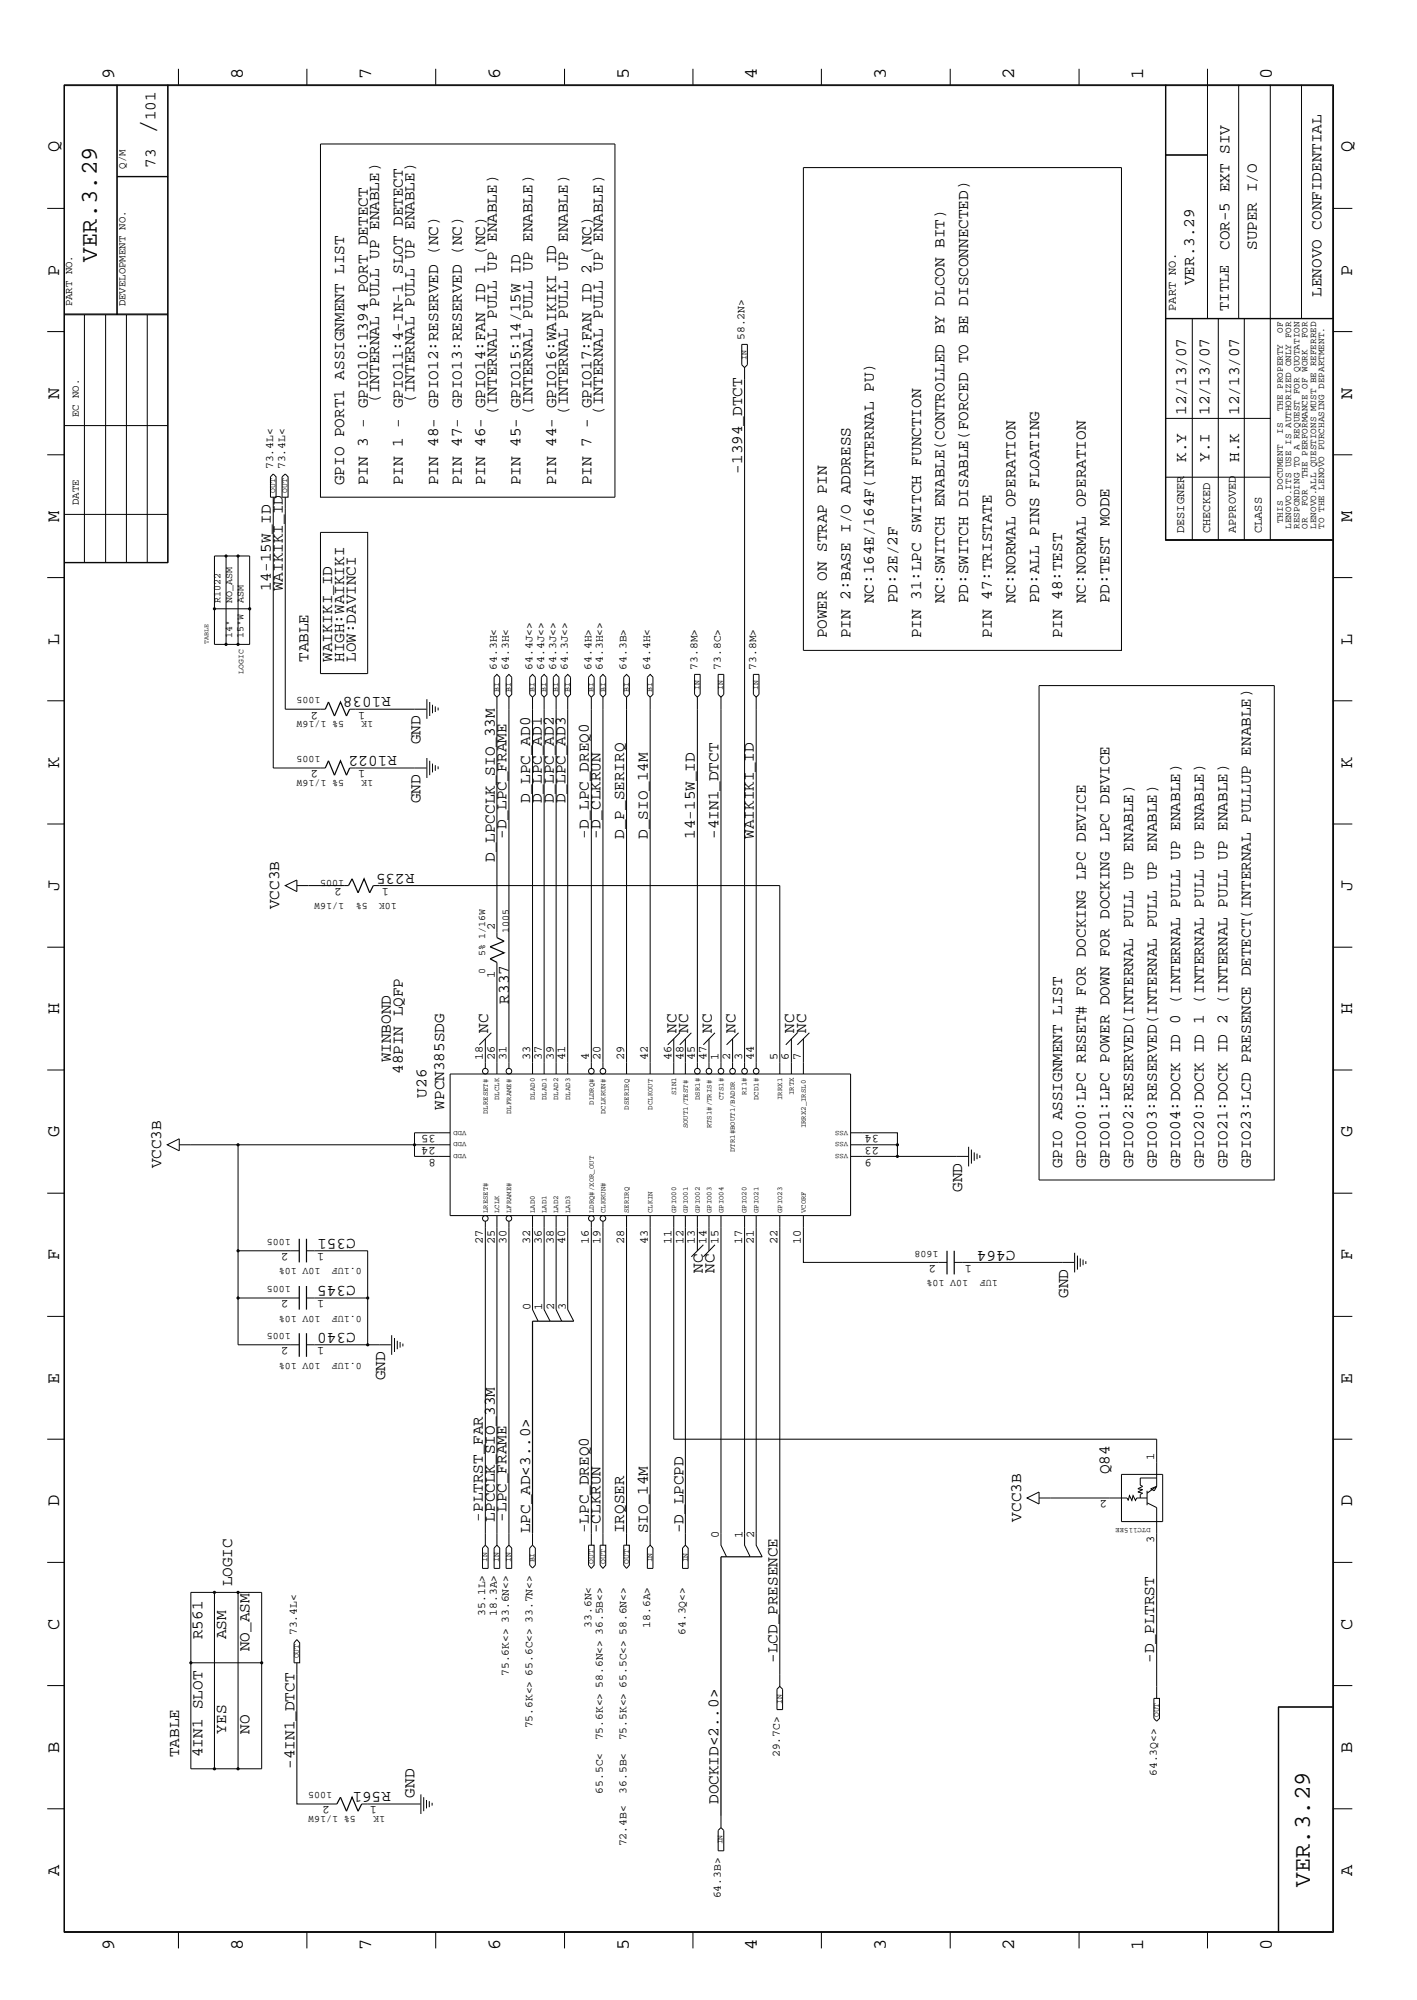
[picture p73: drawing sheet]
<svg xmlns="http://www.w3.org/2000/svg" width="300mm" height="423mm" viewBox="0 0 300 423" stroke-linecap="round" stroke-linejoin="round" font-family="sans-serif">
<defs><g id="words">
<text font-size="5.2" x="32.9" y="28.4" transform="rotate(-90 32.9 28.4)">/</text>
<g font-size="5.1">
<text x="20.5" y="55.4" transform="rotate(-90 20.5 55.4)">VER.3.29</text>
<text x="277.2" y="399.4" transform="rotate(-90 277.2 399.4)">VER.3.29</text>
</g>
<g font-size="4">
<text x="24.1" y="16.7" transform="rotate(-90 24.1 16.7)">9</text>
<text x="51.4" y="16.7" transform="rotate(-90 51.4 16.7)">8</text>
<text x="78.6" y="16.7" transform="rotate(-90 78.6 16.7)">7</text>
<text x="105.8" y="16.7" transform="rotate(-90 105.8 16.7)">6</text>
<text x="133.1" y="16.7" transform="rotate(-90 133.1 16.7)">5</text>
<text x="160.2" y="16.7" transform="rotate(-90 160.2 16.7)">4</text>
<text x="187.5" y="16.7" transform="rotate(-90 187.5 16.7)">3</text>
<text x="214.6" y="16.7" transform="rotate(-90 214.6 16.7)">2</text>
<text x="241.9" y="16.7" transform="rotate(-90 241.9 16.7)">1</text>
<text x="269.2" y="16.7" transform="rotate(-90 269.2 16.7)">0</text>
<text x="12.5" y="32.3" transform="rotate(-90 12.5 32.3)">Q</text>
<text x="286.2" y="32.3" transform="rotate(-90 286.2 32.3)">Q</text>
<text x="12.5" y="58.3" transform="rotate(-90 12.5 58.3)">P</text>
<text x="286.2" y="58.3" transform="rotate(-90 286.2 58.3)">P</text>
<text x="12.5" y="84.4" transform="rotate(-90 12.5 84.4)">N</text>
<text x="286.2" y="84.4" transform="rotate(-90 286.2 84.4)">N</text>
<text x="12.5" y="110.5" transform="rotate(-90 12.5 110.5)">M</text>
<text x="286.2" y="110.5" transform="rotate(-90 286.2 110.5)">M</text>
<text x="12.5" y="136.5" transform="rotate(-90 12.5 136.5)">L</text>
<text x="286.2" y="136.5" transform="rotate(-90 286.2 136.5)">L</text>
<text x="12.5" y="162.6" transform="rotate(-90 12.5 162.6)">K</text>
<text x="286.2" y="162.6" transform="rotate(-90 286.2 162.6)">K</text>
<text x="12.5" y="188.6" transform="rotate(-90 12.5 188.6)">J</text>
<text x="286.2" y="188.6" transform="rotate(-90 286.2 188.6)">J</text>
<text x="12.5" y="214.7" transform="rotate(-90 12.5 214.7)">H</text>
<text x="286.2" y="214.7" transform="rotate(-90 286.2 214.7)">H</text>
<text x="12.5" y="240.7" transform="rotate(-90 12.5 240.7)">G</text>
<text x="286.2" y="240.7" transform="rotate(-90 286.2 240.7)">G</text>
<text x="12.5" y="266.8" transform="rotate(-90 12.5 266.8)">F</text>
<text x="286.2" y="266.8" transform="rotate(-90 286.2 266.8)">F</text>
<text x="12.5" y="292.9" transform="rotate(-90 12.5 292.9)">E</text>
<text x="286.2" y="292.9" transform="rotate(-90 286.2 292.9)">E</text>
<text x="12.5" y="318.9" transform="rotate(-90 12.5 318.9)">D</text>
<text x="286.2" y="318.9" transform="rotate(-90 286.2 318.9)">D</text>
<text x="12.5" y="344.9" transform="rotate(-90 12.5 344.9)">C</text>
<text x="286.2" y="344.9" transform="rotate(-90 286.2 344.9)">C</text>
<text x="12.5" y="371" transform="rotate(-90 12.5 371)">B</text>
<text x="286.2" y="371" transform="rotate(-90 286.2 371)">B</text>
<text x="12.5" y="397" transform="rotate(-90 12.5 397)">A</text>
<text x="286.2" y="397" transform="rotate(-90 286.2 397)">A</text>
<text x="24.1" y="412.7" transform="rotate(-90 24.1 412.7)">9</text>
<text x="51.4" y="412.7" transform="rotate(-90 51.4 412.7)">8</text>
<text x="78.6" y="412.7" transform="rotate(-90 78.6 412.7)">7</text>
<text x="105.8" y="412.7" transform="rotate(-90 105.8 412.7)">6</text>
<text x="133.1" y="412.7" transform="rotate(-90 133.1 412.7)">5</text>
<text x="160.2" y="412.7" transform="rotate(-90 160.2 412.7)">4</text>
<text x="187.5" y="412.7" transform="rotate(-90 187.5 412.7)">3</text>
<text x="214.6" y="412.7" transform="rotate(-90 214.6 412.7)">2</text>
<text x="241.9" y="412.7" transform="rotate(-90 241.9 412.7)">1</text>
<text x="269.2" y="412.7" transform="rotate(-90 269.2 412.7)">0</text>
</g>
<g font-size="3.4">
<text x="32.9" y="25.5" transform="rotate(-90 32.9 25.5)">101</text>
<text x="32.9" y="35.5" transform="rotate(-90 32.9 35.5)">73</text>
<text x="260.2" y="52.9" transform="rotate(-90 260.2 52.9)">COR-5 EXT SIV</text>
<text x="265.9" y="52.9" transform="rotate(-90 265.9 52.9)">SUPER I/O</text>
<text x="252.7" y="60.4" transform="rotate(-90 252.7 60.4)">VER.3.29</text>
<text x="279.7" y="62.8" transform="rotate(-90 279.7 62.8)">LENOVO CONFIDENTIAL</text>
<text x="80.3" y="85.3" transform="rotate(-90 80.3 85.3)">(INTERNAL PULL UP ENABLE)</text>
<text x="87.7" y="85.3" transform="rotate(-90 87.7 85.3)">(INTERNAL PULL UP ENABLE)</text>
<text x="105.2" y="87.8" transform="rotate(-90 105.2 87.8)">(INTERNAL PULL UP ENABLE)</text>
<text x="112.7" y="87.8" transform="rotate(-90 112.7 87.8)">(INTERNAL PULL UP ENABLE)</text>
<text x="120.1" y="87.8" transform="rotate(-90 120.1 87.8)">(INTERNAL PULL UP ENABLE)</text>
<text x="127.6" y="87.8" transform="rotate(-90 127.6 87.8)">(INTERNAL PULL UP ENABLE)</text>
<text x="251" y="87.8" transform="rotate(-90 251 87.8)">12/13/07</text>
<text x="255.9" y="87.8" transform="rotate(-90 255.9 87.8)">12/13/07</text>
<text x="262.2" y="87.8" transform="rotate(-90 262.2 87.8)">12/13/07</text>
<text x="157.1" y="100.2" transform="rotate(-90 157.1 100.2)">-1394_DTCT</text>
<text x="251" y="97.8" transform="rotate(-90 251 97.8)">K.Y</text>
<text x="255.9" y="97.8" transform="rotate(-90 255.9 97.8)">Y.I</text>
<text x="262.2" y="97.8" transform="rotate(-90 262.2 97.8)">H.K</text>
<text x="72.8" y="102.7" transform="rotate(-90 72.8 102.7)">GPIO PORT1 ASSIGNMENT LIST</text>
<text x="77.8" y="102.7" transform="rotate(-90 77.8 102.7)">PIN 3 - GPIO10:1394 PORT DETECT</text>
<text x="85.3" y="102.7" transform="rotate(-90 85.3 102.7)">PIN 1 - GPIO11:4-IN-1 SLOT DETECT</text>
<text x="92.7" y="102.7" transform="rotate(-90 92.7 102.7)">PIN 48- GPIO12:RESERVED (NC)</text>
<text x="97.7" y="102.7" transform="rotate(-90 97.7 102.7)">PIN 47- GPIO13:RESERVED (NC)</text>
<text x="102.7" y="102.7" transform="rotate(-90 102.7 102.7)">PIN 46- GPIO14:FAN ID 1 (NC)</text>
<text x="110.2" y="102.7" transform="rotate(-90 110.2 102.7)">PIN 45- GPIO15:14/15W ID</text>
<text x="117.7" y="102.7" transform="rotate(-90 117.7 102.7)">PIN 44- GPIO16:WAIKIKI ID</text>
<text x="125.1" y="102.7" transform="rotate(-90 125.1 102.7)">PIN 7 - GPIO17:FAN ID 2 (NC)</text>
<text x="57.3" y="125.1" transform="rotate(-90 57.3 125.1)">14-15W_ID</text>
<text x="59.9" y="125.1" transform="rotate(-90 59.9 125.1)">WAIKIKI_ID</text>
<text x="184.9" y="127.7" transform="rotate(-90 184.9 127.7)">NC:164E/164F(INTERNAL PU)</text>
<text x="189.9" y="127.7" transform="rotate(-90 189.9 127.7)">PD:2E/2F</text>
<text x="199.9" y="127.7" transform="rotate(-90 199.9 127.7)">NC:SWITCH ENABLE(CONTROLLED BY DLCON BIT)</text>
<text x="204.9" y="127.7" transform="rotate(-90 204.9 127.7)">PD:SWITCH DISABLE(FORCED TO BE DISCONNECTED)</text>
<text x="214.9" y="127.7" transform="rotate(-90 214.9 127.7)">NC:NORMAL OPERATION</text>
<text x="219.9" y="127.7" transform="rotate(-90 219.9 127.7)">PD:ALL PINS FLOATING</text>
<text x="229.8" y="127.7" transform="rotate(-90 229.8 127.7)">NC:NORMAL OPERATION</text>
<text x="234.8" y="127.7" transform="rotate(-90 234.8 127.7)">PD:TEST MODE</text>
<text x="175" y="135.1" transform="rotate(-90 175 135.1)">POWER ON STRAP PIN</text>
<text x="180" y="135.1" transform="rotate(-90 180 135.1)">PIN 2:BASE I/O ADDRESS</text>
<text x="194.9" y="135.1" transform="rotate(-90 194.9 135.1)">PIN 31:LPC SWITCH FUNCTION</text>
<text x="209.9" y="135.1" transform="rotate(-90 209.9 135.1)">PIN 47:TRISTATE</text>
<text x="224.8" y="135.1" transform="rotate(-90 224.8 135.1)">PIN 48:TEST</text>
<text x="65.3" y="140.1" transform="rotate(-90 65.3 140.1)">TABLE</text>
<text x="70.3" y="140.1" transform="rotate(-90 70.3 140.1)">WAIKIKI_ID</text>
<text x="72.8" y="140.1" transform="rotate(-90 72.8 140.1)">HIGH:WAIKIKI</text>
<text x="75.3" y="140.1" transform="rotate(-90 75.3 140.1)">LOW:DAVINCI</text>
<text x="82.7" y="147.6" transform="rotate(-180 82.7 147.6)">R1038</text>
<text x="84" y="160" transform="rotate(-180 84 160)">R1022</text>
<text x="89" y="157.6" transform="rotate(-90 89 157.6)">GND</text>
<text x="89" y="170" transform="rotate(-90 89 170)">GND</text>
<text x="112.2" y="170" transform="rotate(-90 112.2 170)">D_LPC_AD0</text>
<text x="114.6" y="170" transform="rotate(-90 114.6 170)">D_LPC_AD1</text>
<text x="117.2" y="170" transform="rotate(-90 117.2 170)">D_LPC_AD2</text>
<text x="119.6" y="170" transform="rotate(-90 119.6 170)">D_LPC_AD3</text>
<text x="107.2" y="177.5" transform="rotate(-90 107.2 177.5)">-D_LPC_FRAME</text>
<text x="124.6" y="177.5" transform="rotate(-90 124.6 177.5)">-D_LPC_DREQ0</text>
<text x="127.1" y="177.5" transform="rotate(-90 127.1 177.5)">-D_CLKRUN</text>
<text x="132.1" y="177.5" transform="rotate(-90 132.1 177.5)">D_P_SERIRQ</text>
<text x="137.1" y="177.5" transform="rotate(-90 137.1 177.5)">D_SIO_14M</text>
<text x="147.1" y="177.5" transform="rotate(-90 147.1 177.5)">14-15W_ID</text>
<text x="152.1" y="177.5" transform="rotate(-90 152.1 177.5)">-4IN1_DTCT</text>
<text x="159.5" y="177.5" transform="rotate(-90 159.5 177.5)">WAIKIKI_ID</text>
<text x="87.7" y="185" transform="rotate(-180 87.7 185)">R235</text>
<text x="104.7" y="182.5" transform="rotate(-90 104.7 182.5)">D_LPCCLK_SIO_33M</text>
<text x="59.1" y="192.4" transform="rotate(-90 59.1 192.4)">VCC3B</text>
<text x="107.7" y="212.4" transform="rotate(-90 107.7 212.4)">R337</text>
<text x="103.3" y="218.6" transform="rotate(-90 103.3 218.6)">NC</text>
<text x="143.2" y="218.6" transform="rotate(-90 143.2 218.6)">NC</text>
<text x="145.6" y="218.6" transform="rotate(-90 145.6 218.6)">NC</text>
<text x="150.6" y="218.6" transform="rotate(-90 150.6 218.6)">NC</text>
<text x="155.6" y="218.6" transform="rotate(-90 155.6 218.6)">NC</text>
<text x="168.1" y="218.6" transform="rotate(-90 168.1 218.6)">NC</text>
<text x="170.6" y="218.6" transform="rotate(-90 170.6 218.6)">NC</text>
<text x="82.7" y="224.9" transform="rotate(-90 82.7 224.9)">WINBOND</text>
<text x="85.3" y="227.3" transform="rotate(-90 85.3 227.3)">48PIN LQFP</text>
<text x="90.3" y="232.3" transform="rotate(-90 90.3 232.3)">U26</text>
<text x="94" y="234.9" transform="rotate(-90 94 234.9)">WPCN385SDG</text>
<text x="34.1" y="247.3" transform="rotate(-90 34.1 247.3)">VCC3B</text>
<text x="224.8" y="247.3" transform="rotate(-90 224.8 247.3)">GPIO ASSIGNMENT LIST</text>
<text x="229.8" y="247.3" transform="rotate(-90 229.8 247.3)">GPIO00:LPC RESET# FOR DOCKING LPC DEVICE</text>
<text x="234.8" y="247.3" transform="rotate(-90 234.8 247.3)">GPIO01:LPC POWER DOWN FOR DOCKING LPC DEVICE</text>
<text x="239.8" y="247.3" transform="rotate(-90 239.8 247.3)">GPIO02:RESERVED(INTERNAL PULL UP ENABLE)</text>
<text x="244.8" y="247.3" transform="rotate(-90 244.8 247.3)">GPIO03:RESERVED(INTERNAL PULL UP ENABLE)</text>
<text x="249.8" y="247.3" transform="rotate(-90 249.8 247.3)">GPIO04:DOCK ID 0 (INTERNAL PULL UP ENABLE)</text>
<text x="254.8" y="247.3" transform="rotate(-90 254.8 247.3)">GPIO20:DOCK ID 1 (INTERNAL PULL UP ENABLE)</text>
<text x="259.8" y="247.3" transform="rotate(-90 259.8 247.3)">GPIO21:DOCK ID 2 (INTERNAL PULL UP ENABLE)</text>
<text x="264.7" y="247.3" transform="rotate(-90 264.7 247.3)">GPIO23:LCD PRESENCE DETECT(INTERNAL PULLUP ENABLE)</text>
<text x="203.6" y="252.3" transform="rotate(-90 203.6 252.3)">GND</text>
<text x="75.3" y="262.2" transform="rotate(-180 75.3 262.2)">C351</text>
<text x="148.8" y="269.4" transform="rotate(-90 148.8 269.4)">NC</text>
<text x="151.2" y="269.4" transform="rotate(-90 151.2 269.4)">NC</text>
<text x="214.9" y="264.8" transform="rotate(-180 214.9 264.8)">C464</text>
<text x="75.3" y="272.2" transform="rotate(-180 75.3 272.2)">C345</text>
<text x="226.1" y="274.7" transform="rotate(-90 226.1 274.7)">GND</text>
<text x="75.3" y="282.2" transform="rotate(-180 75.3 282.2)">C340</text>
<text x="81.5" y="292.2" transform="rotate(-90 81.5 292.2)">GND</text>
<text x="234.8" y="312.1" transform="rotate(-90 234.8 312.1)">Q84</text>
<text x="102.2" y="322.1" transform="rotate(-90 102.2 322.1)">-PLTRST_FAR</text>
<text x="104.7" y="322.1" transform="rotate(-90 104.7 322.1)">LPCCLK_SIO_33M</text>
<text x="107.2" y="322.1" transform="rotate(-90 107.2 322.1)">-LPC_FRAME</text>
<text x="216.1" y="322.1" transform="rotate(-90 216.1 322.1)">VCC3B</text>
<text x="112.2" y="324.5" transform="rotate(-90 112.2 324.5)">LPC_AD&lt;3..0&gt;</text>
<text x="124.6" y="324.5" transform="rotate(-90 124.6 324.5)">-LPC_DREQ0</text>
<text x="127.1" y="324.5" transform="rotate(-90 127.1 324.5)">-CLKRUN</text>
<text x="132.1" y="324.5" transform="rotate(-90 132.1 324.5)">IRQSER</text>
<text x="137.1" y="324.5" transform="rotate(-90 137.1 324.5)">SIO_14M</text>
<text x="144.6" y="324.5" transform="rotate(-90 144.6 324.5)">-D_LPCPD</text>
<text x="49.1" y="335.8" transform="rotate(-90 49.1 335.8)">LOGIC</text>
<text x="42.8" y="347" transform="rotate(-90 42.8 347)">R561</text>
<text x="47.8" y="347" transform="rotate(-90 47.8 347)">ASM</text>
<text x="52.8" y="349.5" transform="rotate(-90 52.8 349.5)">NO_ASM</text>
<text x="164.5" y="352" transform="rotate(-90 164.5 352)">-LCD_PRESENCE</text>
<text x="244.3" y="352" transform="rotate(-90 244.3 352)">-D_PLTRST</text>
<text x="37.9" y="371.9" transform="rotate(-90 37.9 371.9)">TABLE</text>
<text x="42.8" y="371.9" transform="rotate(-90 42.8 371.9)">4IN1 SLOT</text>
<text x="47.8" y="366.9" transform="rotate(-90 47.8 366.9)">YES</text>
<text x="52.8" y="366.9" transform="rotate(-90 52.8 366.9)">NO</text>
<text x="62.3" y="374.4" transform="rotate(-90 62.3 374.4)">-4IN1_DTCT</text>
<text x="82.7" y="379.4" transform="rotate(-180 82.7 379.4)">R561</text>
<text x="87.7" y="380.5" transform="rotate(-90 87.7 380.5)">GND</text>
<text x="152.1" y="381.8" transform="rotate(-90 152.1 381.8)">DOCKID&lt;2..0&gt;</text>
</g>
<text font-size="3.2" x="260" y="65.8" transform="rotate(-90 260 65.8)">TITLE</text>
<g font-size="2.5">
<text x="248.8" y="65.8" transform="rotate(-90 248.8 65.8)">PART NO.</text>
<text x="250.6" y="112.9" transform="rotate(-90 250.6 112.9)">DESIGNER</text>
<text x="256.1" y="112.9" transform="rotate(-90 256.1 112.9)">CHECKED</text>
<text x="261.5" y="112.9" transform="rotate(-90 261.5 112.9)">APPROVED</text>
<text x="267" y="112.9" transform="rotate(-90 267 112.9)">CLASS</text>
<text x="67.3" y="150.6" transform="rotate(-180 67.3 150.6)">2</text>
<text x="77.3" y="150.6" transform="rotate(-180 77.3 150.6)">1</text>
<text x="67.3" y="163.1" transform="rotate(-180 67.3 163.1)">2</text>
<text x="77.3" y="163.1" transform="rotate(-180 77.3 163.1)">1</text>
<text x="72.3" y="188" transform="rotate(-180 72.3 188)">2</text>
<text x="82.3" y="188" transform="rotate(-180 82.3 188)">1</text>
<text x="104.7" y="196.9" transform="rotate(-90 104.7 196.9)">2</text>
<text x="104.7" y="206.9" transform="rotate(-90 104.7 206.9)">1</text>
<text x="102.2" y="224.4" transform="rotate(-90 102.2 224.4)">18</text>
<text x="104.7" y="224.4" transform="rotate(-90 104.7 224.4)">26</text>
<text x="107.2" y="224.4" transform="rotate(-90 107.2 224.4)">31</text>
<text x="112.2" y="224.4" transform="rotate(-90 112.2 224.4)">33</text>
<text x="114.6" y="224.4" transform="rotate(-90 114.6 224.4)">37</text>
<text x="117.2" y="224.4" transform="rotate(-90 117.2 224.4)">39</text>
<text x="119.6" y="224.4" transform="rotate(-90 119.6 224.4)">41</text>
<text x="124.6" y="224.4" transform="rotate(-90 124.6 224.4)">4</text>
<text x="127.1" y="224.4" transform="rotate(-90 127.1 224.4)">20</text>
<text x="132.1" y="224.4" transform="rotate(-90 132.1 224.4)">29</text>
<text x="137.1" y="224.4" transform="rotate(-90 137.1 224.4)">42</text>
<text x="142.1" y="224.4" transform="rotate(-90 142.1 224.4)">46</text>
<text x="144.6" y="224.4" transform="rotate(-90 144.6 224.4)">48</text>
<text x="147.1" y="224.4" transform="rotate(-90 147.1 224.4)">45</text>
<text x="149.5" y="224.4" transform="rotate(-90 149.5 224.4)">47</text>
<text x="152.1" y="224.4" transform="rotate(-90 152.1 224.4)">1</text>
<text x="154.5" y="224.4" transform="rotate(-90 154.5 224.4)">2</text>
<text x="157.1" y="224.4" transform="rotate(-90 157.1 224.4)">3</text>
<text x="159.5" y="224.4" transform="rotate(-90 159.5 224.4)">44</text>
<text x="164.5" y="224.4" transform="rotate(-90 164.5 224.4)">5</text>
<text x="167" y="224.4" transform="rotate(-90 167 224.4)">6</text>
<text x="169.5" y="224.4" transform="rotate(-90 169.5 224.4)">7</text>
<text x="92.2" y="245.3" transform="rotate(-180 92.2 245.3)">8</text>
<text x="92.2" y="240.3" transform="rotate(-180 92.2 240.3)">35</text>
<text x="92.2" y="242.8" transform="rotate(-180 92.2 242.8)">24</text>
<text x="184.5" y="245.3" transform="rotate(-180 184.5 245.3)">9</text>
<text x="186" y="242.8" transform="rotate(-180 186 242.8)">23</text>
<text x="186" y="240.3" transform="rotate(-180 186 240.3)">34</text>
<text x="102.2" y="263.3" transform="rotate(-90 102.2 263.3)">27</text>
<text x="104.7" y="263.3" transform="rotate(-90 104.7 263.3)">25</text>
<text x="107.2" y="263.3" transform="rotate(-90 107.2 263.3)">30</text>
<text x="112.2" y="263.3" transform="rotate(-90 112.2 263.3)">32</text>
<text x="114.6" y="263.3" transform="rotate(-90 114.6 263.3)">36</text>
<text x="117.2" y="263.3" transform="rotate(-90 117.2 263.3)">38</text>
<text x="119.6" y="263.3" transform="rotate(-90 119.6 263.3)">40</text>
<text x="124.6" y="263.3" transform="rotate(-90 124.6 263.3)">16</text>
<text x="127.1" y="263.3" transform="rotate(-90 127.1 263.3)">19</text>
<text x="132.1" y="263.3" transform="rotate(-90 132.1 263.3)">28</text>
<text x="137.1" y="263.3" transform="rotate(-90 137.1 263.3)">43</text>
<text x="142.1" y="263.3" transform="rotate(-90 142.1 263.3)">11</text>
<text x="144.6" y="263.3" transform="rotate(-90 144.6 263.3)">12</text>
<text x="147.1" y="263.3" transform="rotate(-90 147.1 263.3)">13</text>
<text x="149.5" y="263.3" transform="rotate(-90 149.5 263.3)">14</text>
<text x="152.1" y="263.3" transform="rotate(-90 152.1 263.3)">15</text>
<text x="157.1" y="263.3" transform="rotate(-90 157.1 263.3)">17</text>
<text x="159.5" y="263.3" transform="rotate(-90 159.5 263.3)">21</text>
<text x="164.5" y="263.3" transform="rotate(-90 164.5 263.3)">22</text>
<text x="169.5" y="263.3" transform="rotate(-90 169.5 263.3)">10</text>
<text x="61" y="265.3" transform="rotate(-180 61 265.3)">2</text>
<text x="68.6" y="265.3" transform="rotate(-180 68.6 265.3)">1</text>
<text x="198.1" y="267.7" transform="rotate(-180 198.1 267.7)">2</text>
<text x="205.7" y="267.7" transform="rotate(-180 205.7 267.7)">1</text>
<text x="61" y="275.3" transform="rotate(-180 61 275.3)">2</text>
<text x="68.6" y="275.3" transform="rotate(-180 68.6 275.3)">1</text>
<text x="112.3" y="277.3" transform="rotate(-90 112.3 277.3)">0</text>
<text x="114.7" y="277.3" transform="rotate(-90 114.7 277.3)">1</text>
<text x="117.3" y="277.3" transform="rotate(-90 117.3 277.3)">2</text>
<text x="119.7" y="277.3" transform="rotate(-90 119.7 277.3)">3</text>
<text x="61" y="285.2" transform="rotate(-180 61 285.2)">2</text>
<text x="68.6" y="285.2" transform="rotate(-180 68.6 285.2)">1</text>
<text x="244.3" y="309.1" transform="rotate(-90 244.3 309.1)">1</text>
<text x="234.3" y="317.6" transform="rotate(-180 234.3 317.6)">2</text>
<text x="152.1" y="325.5" transform="rotate(-90 152.1 325.5)">0</text>
<text x="157.1" y="325.5" transform="rotate(-90 157.1 325.5)">1</text>
<text x="159.6" y="325.5" transform="rotate(-90 159.6 325.5)">2</text>
<text x="244.3" y="326.6" transform="rotate(-90 244.3 326.6)">3</text>
<text x="69.8" y="382.4" transform="rotate(-180 69.8 382.4)">2</text>
<text x="79.8" y="382.4" transform="rotate(-180 79.8 382.4)">1</text>
</g>
<g font-size="2.4">
<text x="157.6" y="72" transform="rotate(-90 157.6 72)">58.2N&gt;</text>
<text x="57.8" y="99.3" transform="rotate(-90 57.8 99.3)">73.4L&lt;</text>
<text x="60.4" y="99.3" transform="rotate(-90 60.4 99.3)">73.4L&lt;</text>
<text x="105.2" y="141.7" transform="rotate(-90 105.2 141.7)">64.3H&lt;</text>
<text x="107.7" y="141.7" transform="rotate(-90 107.7 141.7)">64.3H&lt;</text>
<text x="112.7" y="141.7" transform="rotate(-90 112.7 141.7)">64.4J&lt;&gt;</text>
<text x="115.1" y="141.7" transform="rotate(-90 115.1 141.7)">64.4J&lt;&gt;</text>
<text x="117.7" y="141.7" transform="rotate(-90 117.7 141.7)">64.3J&lt;&gt;</text>
<text x="120.1" y="141.7" transform="rotate(-90 120.1 141.7)">64.3J&lt;&gt;</text>
<text x="125.1" y="141.7" transform="rotate(-90 125.1 141.7)">64.4H&gt;</text>
<text x="127.6" y="141.7" transform="rotate(-90 127.6 141.7)">64.3H&lt;&gt;</text>
<text x="132.6" y="141.7" transform="rotate(-90 132.6 141.7)">64.3B&gt;</text>
<text x="137.6" y="141.7" transform="rotate(-90 137.6 141.7)">64.4H&lt;</text>
<text x="147.6" y="141.7" transform="rotate(-90 147.6 141.7)">73.8M&gt;</text>
<text x="152.6" y="141.7" transform="rotate(-90 152.6 141.7)">73.8C&gt;</text>
<text x="160" y="141.7" transform="rotate(-90 160 141.7)">73.8M&gt;</text>
<text x="102.7" y="342" transform="rotate(-90 102.7 342)">35.1L&gt;</text>
<text x="105.2" y="342" transform="rotate(-90 105.2 342)">18.3A&gt;</text>
<text x="62.8" y="346.1" transform="rotate(-90 62.8 346.1)">73.4L&lt;</text>
<text x="125.1" y="344.5" transform="rotate(-90 125.1 344.5)">33.6N&lt;</text>
<text x="137.6" y="344.5" transform="rotate(-90 137.6 344.5)">18.6A&gt;</text>
<text x="145" y="346" transform="rotate(-90 145 346)">64.3Q&lt;&gt;</text>
<text x="107.7" y="354.8" transform="rotate(-90 107.7 354.8)">75.6K&lt;&gt; 33.6N&lt;&gt;</text>
<text x="112.7" y="365.8" transform="rotate(-90 112.7 365.8)">75.6K&lt;&gt; 65.6C&lt;&gt; 33.7N&lt;&gt;</text>
<text x="127.6" y="368.4" transform="rotate(-90 127.6 368.4)">75.6K&lt;&gt; 58.6N&lt;&gt; 36.5B&lt;&gt;</text>
<text x="132.6" y="368.4" transform="rotate(-90 132.6 368.4)">75.5K&lt;&gt; 65.5C&lt;&gt; 58.6N&lt;&gt;</text>
<text x="165" y="371.9" transform="rotate(-90 165 371.9)">29.7C&gt;</text>
<text x="244.8" y="375.9" transform="rotate(-90 244.8 375.9)">64.3Q&lt;&gt;</text>
<text x="127.6" y="379.6" transform="rotate(-90 127.6 379.6)">65.5C&lt;</text>
<text x="132.6" y="379.6" transform="rotate(-90 132.6 379.6)">36.5B&lt;</text>
<text x="132.6" y="390.8" transform="rotate(-90 132.6 390.8)">72.4B&lt;</text>
<text x="152.6" y="401.8" transform="rotate(-90 152.6 401.8)">64.3B&gt;</text>
</g>
<g font-size="2.3">
<text x="26.6" y="35.7" transform="rotate(-90 26.6 35.7)">Q/M</text>
<text x="15.2" y="64.9" transform="rotate(-90 15.2 64.9)">PART NO.</text>
<text x="26.6" y="64.9" transform="rotate(-90 26.6 64.9)">DEVELOPMENT NO.</text>
<text x="16.7" y="88.3" transform="rotate(-90 16.7 88.3)">EC NO.</text>
<text x="16.7" y="106.9" transform="rotate(-90 16.7 106.9)">DATE</text>
</g>
<g font-size="2.1">
<text x="46.7" y="127.7" transform="rotate(-90 46.7 127.7)">R1022</text>
<text x="49.1" y="127.7" transform="rotate(-90 49.1 127.7)">NO_ASM</text>
<text x="51.6" y="127.7" transform="rotate(-90 51.6 127.7)">ASM</text>
<text x="49.1" y="135.1" transform="rotate(-90 49.1 135.1)">14&quot;</text>
<text x="51.6" y="135.1" transform="rotate(-90 51.6 135.1)">15&quot;W</text>
<text x="67.8" y="147.6" transform="rotate(-180 67.8 147.6)">1005</text>
<text x="72.8" y="152.6" transform="rotate(-180 72.8 152.6)">5% 1/16W</text>
<text x="79" y="152.6" transform="rotate(-180 79 152.6)">1K</text>
<text x="67.8" y="160" transform="rotate(-180 67.8 160)">1005</text>
<text x="72.8" y="165" transform="rotate(-180 72.8 165)">5% 1/16W</text>
<text x="79" y="165" transform="rotate(-180 79 165)">1K</text>
<text x="72.8" y="186.3" transform="rotate(-180 72.8 186.3)">1005</text>
<text x="72.8" y="191.2" transform="rotate(-180 72.8 191.2)">1/16W</text>
<text x="77.8" y="191.2" transform="rotate(-180 77.8 191.2)">5%</text>
<text x="84" y="191.2" transform="rotate(-180 84 191.2)">10K</text>
<text x="107.7" y="197.4" transform="rotate(-90 107.7 197.4)">1005</text>
<text x="102.7" y="202.4" transform="rotate(-90 102.7 202.4)">5% 1/16W</text>
<text x="102.7" y="206.2" transform="rotate(-90 102.7 206.2)">0</text>
<text x="61.6" y="262.2" transform="rotate(-180 61.6 262.2)">1005</text>
<text x="67.8" y="268.5" transform="rotate(-180 67.8 268.5)">10V 10%</text>
<text x="76.5" y="268.5" transform="rotate(-180 76.5 268.5)">0.1UF</text>
<text x="198.6" y="264.8" transform="rotate(-180 198.6 264.8)">1608</text>
<text x="61.6" y="272.2" transform="rotate(-180 61.6 272.2)">1005</text>
<text x="204.9" y="270.9" transform="rotate(-180 204.9 270.9)">10V 10%</text>
<text x="211.2" y="270.9" transform="rotate(-180 211.2 270.9)">1UF</text>
<text x="67.8" y="278.5" transform="rotate(-180 67.8 278.5)">10V 10%</text>
<text x="76.5" y="278.5" transform="rotate(-180 76.5 278.5)">0.1UF</text>
<text x="61.6" y="282.2" transform="rotate(-180 61.6 282.2)">1005</text>
<text x="67.8" y="288.5" transform="rotate(-180 67.8 288.5)">10V 10%</text>
<text x="76.5" y="288.5" transform="rotate(-180 76.5 288.5)">0.1UF</text>
<text x="70.3" y="379.4" transform="rotate(-180 70.3 379.4)">1005</text>
<text x="75.3" y="384.4" transform="rotate(-180 75.3 384.4)">5% 1/16W</text>
<text x="81.5" y="384.4" transform="rotate(-180 81.5 384.4)">1K</text>
</g>
<g font-size="2">
<text x="271.4" y="70.4" transform="rotate(-90 271.4 70.4)">OF</text>
<text x="276.7" y="71.6" transform="rotate(-90 276.7 71.6)">FOR</text>
<text x="271.4" y="87" transform="rotate(-90 271.4 87)">THE PROPERTY</text>
<text x="271.4" y="91.8" transform="rotate(-90 271.4 91.8)">IS</text>
<text x="276.7" y="101.3" transform="rotate(-90 276.7 101.3)">THE PERFORMANCE OF WORK</text>
<text x="271.4" y="103.6" transform="rotate(-90 271.4 103.6)">DOCUMENT</text>
<text x="276.7" y="107.2" transform="rotate(-90 276.7 107.2)">FOR</text>
<text x="271.4" y="110.7" transform="rotate(-90 271.4 110.7)">THIS</text>
<text x="273.2" y="111.9" transform="rotate(-90 273.2 111.9)">LENOVO.ITS USE IS AUTHORIZED ONLY FOR</text>
<text x="275" y="111.9" transform="rotate(-90 275 111.9)">RESPONDING TO A REQUEST FOR QUOTATION</text>
<text x="276.7" y="111.9" transform="rotate(-90 276.7 111.9)">OR</text>
<text x="278.6" y="111.9" transform="rotate(-90 278.6 111.9)">LENOVO.ALL QUESTIONS MUST BE REFERRED</text>
<text x="280.2" y="111.9" transform="rotate(-90 280.2 111.9)">TO THE LENOVO PURCHASING DEPARTMENT.</text>
</g>
<g font-size="1.7">
<text x="158" y="76.2" transform="rotate(-90 158 76.2)">IN</text>
<text x="58.3" y="104.3" transform="rotate(-90 58.3 104.3)">OUT</text>
<text x="60.8" y="104.3" transform="rotate(-90 60.8 104.3)">OUT</text>
<text x="51.6" y="142.6" transform="rotate(-90 51.6 142.6)">LOGIC</text>
<text x="105.7" y="146.5" transform="rotate(-90 105.7 146.5)">BI</text>
<text x="108.1" y="146.5" transform="rotate(-90 108.1 146.5)">BI</text>
<text x="113.1" y="146.5" transform="rotate(-90 113.1 146.5)">BI</text>
<text x="115.6" y="146.5" transform="rotate(-90 115.6 146.5)">BI</text>
<text x="118.1" y="146.5" transform="rotate(-90 118.1 146.5)">BI</text>
<text x="120.6" y="146.5" transform="rotate(-90 120.6 146.5)">BI</text>
<text x="125.6" y="146.5" transform="rotate(-90 125.6 146.5)">BI</text>
<text x="128.1" y="146.5" transform="rotate(-90 128.1 146.5)">BI</text>
<text x="133.1" y="146.5" transform="rotate(-90 133.1 146.5)">BI</text>
<text x="138" y="146.5" transform="rotate(-90 138 146.5)">BI</text>
<text x="148" y="146" transform="rotate(-90 148 146)">IN</text>
<text x="153" y="146" transform="rotate(-90 153 146)">IN</text>
<text x="160.4" y="146" transform="rotate(-90 160.4 146)">IN</text>
<text x="103.1" y="330.6" transform="rotate(-90 103.1 330.6)">IN</text>
<text x="105.6" y="330.6" transform="rotate(-90 105.6 330.6)">IN</text>
<text x="108.1" y="330.6" transform="rotate(-90 108.1 330.6)">IN</text>
<text x="113.1" y="330.7" transform="rotate(-90 113.1 330.7)">BI</text>
<text x="125.6" y="331" transform="rotate(-90 125.6 331)">OUT</text>
<text x="128.1" y="331" transform="rotate(-90 128.1 331)">OUT</text>
<text x="133.1" y="331" transform="rotate(-90 133.1 331)">OUT</text>
<text x="138" y="330.7" transform="rotate(-90 138 330.7)">IN</text>
<text x="145.5" y="330.7" transform="rotate(-90 145.5 330.7)">IN</text>
<text x="63.2" y="351" transform="rotate(-90 63.2 351)">OUT</text>
<text x="165.4" y="360.6" transform="rotate(-90 165.4 360.6)">IN</text>
<text x="245.2" y="363.5" transform="rotate(-90 245.2 363.5)">OUT</text>
<text x="152.9" y="390.4" transform="rotate(-90 152.9 390.4)">IN</text>
</g>
<g font-size="1.6">
<text x="105.7" y="232.8" transform="rotate(-90 105.7 232.8)">DLCLK</text>
<text x="113.2" y="232.8" transform="rotate(-90 113.2 232.8)">DLAD0</text>
<text x="115.7" y="232.8" transform="rotate(-90 115.7 232.8)">DLAD1</text>
<text x="118.1" y="232.8" transform="rotate(-90 118.1 232.8)">DLAD2</text>
<text x="120.6" y="232.8" transform="rotate(-90 120.6 232.8)">DLAD3</text>
<text x="125.6" y="233.8" transform="rotate(-90 125.6 233.8)">DLDRQ#</text>
<text x="143.1" y="231.8" transform="rotate(-90 143.1 231.8)">SIN1</text>
<text x="148.1" y="232.8" transform="rotate(-90 148.1 232.8)">DSR1#</text>
<text x="153.1" y="232.8" transform="rotate(-90 153.1 232.8)">CTS1#</text>
<text x="158" y="231.8" transform="rotate(-90 158 231.8)">RI1#</text>
<text x="160.5" y="232.8" transform="rotate(-90 160.5 232.8)">DCD1#</text>
<text x="165.5" y="232.8" transform="rotate(-90 165.5 232.8)">IRRX1</text>
<text x="168" y="231.8" transform="rotate(-90 168 231.8)">IRTX</text>
<text x="98.7" y="239.4" transform="rotate(-180 98.7 239.4)">VDD</text>
<text x="103.2" y="235.8" transform="rotate(-90 103.2 235.8)">DLRESET#</text>
<text x="108.2" y="235.8" transform="rotate(-90 108.2 235.8)">DLFRAME#</text>
<text x="128.1" y="235.8" transform="rotate(-90 128.1 235.8)">DCLKRUN#</text>
<text x="133.1" y="234.9" transform="rotate(-90 133.1 234.9)">DSERIRQ</text>
<text x="138.1" y="234.9" transform="rotate(-90 138.1 234.9)">DCLKOUT</text>
<text x="145.5" y="238.8" transform="rotate(-90 145.5 238.8)">SOUT1/TEST#</text>
<text x="150.5" y="238.8" transform="rotate(-90 150.5 238.8)">RTS1#/TRIS#</text>
<text x="170.5" y="238.8" transform="rotate(-90 170.5 238.8)">IRRX2_IRSL0</text>
<text x="179.5" y="239.4" transform="rotate(-180 179.5 239.4)">VSS</text>
<text x="98.7" y="244.3" transform="rotate(-180 98.7 244.3)">VDD</text>
<text x="98.7" y="241.8" transform="rotate(-180 98.7 241.8)">VDD</text>
<text x="155.5" y="243.8" transform="rotate(-90 155.5 243.8)">DTR1#BOUT1/BADDR</text>
<text x="179.5" y="244.3" transform="rotate(-180 179.5 244.3)">VSS</text>
<text x="179.5" y="241.8" transform="rotate(-180 179.5 241.8)">VSS</text>
<text x="103.2" y="256.8" transform="rotate(-90 103.2 256.8)">LRESET#</text>
<text x="105.7" y="256.8" transform="rotate(-90 105.7 256.8)">LCLK</text>
<text x="108.2" y="256.8" transform="rotate(-90 108.2 256.8)">LFRAME#</text>
<text x="113.2" y="256.8" transform="rotate(-90 113.2 256.8)">LAD0</text>
<text x="115.7" y="256.8" transform="rotate(-90 115.7 256.8)">LAD1</text>
<text x="118.1" y="256.8" transform="rotate(-90 118.1 256.8)">LAD2</text>
<text x="120.6" y="256.8" transform="rotate(-90 120.6 256.8)">LAD3</text>
<text x="125.6" y="256.8" transform="rotate(-90 125.6 256.8)">LDRQ#/XOR_OUT</text>
<text x="128.1" y="256.8" transform="rotate(-90 128.1 256.8)">CLKRUN#</text>
<text x="133.1" y="256.8" transform="rotate(-90 133.1 256.8)">SERIRQ</text>
<text x="138.1" y="256.8" transform="rotate(-90 138.1 256.8)">CLKIN</text>
<text x="143.1" y="256.8" transform="rotate(-90 143.1 256.8)">GPIO00</text>
<text x="145.5" y="256.8" transform="rotate(-90 145.5 256.8)">GPIO01</text>
<text x="148.1" y="256.8" transform="rotate(-90 148.1 256.8)">GPIO02</text>
<text x="150.5" y="256.8" transform="rotate(-90 150.5 256.8)">GPIO03</text>
<text x="153.1" y="256.8" transform="rotate(-90 153.1 256.8)">GPIO04</text>
<text x="158" y="256.8" transform="rotate(-90 158 256.8)">GPIO20</text>
<text x="160.5" y="256.8" transform="rotate(-90 160.5 256.8)">GPIO21</text>
<text x="165.5" y="256.8" transform="rotate(-90 165.5 256.8)">GPIO23</text>
<text x="170.5" y="256.8" transform="rotate(-90 170.5 256.8)">VCORF</text>
<text x="243.5" y="323.3" transform="rotate(-180 243.5 323.3)">DTC115EE</text>
</g>
<text font-size="1.4" x="44.1" y="136.4" transform="rotate(-90 44.1 136.4)">TABLE</text>
</g></defs>
<g fill="none" stroke="#000" stroke-width=".21">
<path d="M13.5 17.9h268.7v391.1h-268.7zM13.6 18.1h268.4v390.8h-268.4zM24.7 17.9v48.7M24.8 17.9v48.7M35.5 17.9v101.2M35.6 17.9v101.2h-22.1M37.8 14.6v3.3M64.9 14.6v3.3M92.2 14.6v3.3M119.5 14.6v3.3M146.6 14.6v3.3M173.8 14.6v3.3"/>
<path d="M201.1 14.6v3.3M228.3 14.6v3.3M246.6 17.9v96.5h35.4M246.7 17.9v96.5M255.5 14.6v52.9M262.1 17.9v49.6M268.8 17.9v96.5M275.4 17.9v49.6M24.8 37.4h10.8M24.8 37.3h10.8M67.8 30.5h62.3v74.7h-62.3zM170 35.5h67.3v102.2h-67.3z"/>
<path d="M246.6 32.9h8.9M246.6 32.8h8.9M10 44.1h3.5M282 44.1h4.2M10 70.2h3.5M13.5 66.6h22.1M13.5 66.5h22.1M17.9 66.6v52.5M22.4 66.6v52.5M26.8 66.6v52.5M31.2 66.6v52.4M157 72.9h1.2v4.3l-.6 .6-.6-.6z"/>
<path d="M157.6 77.8v148.3M246.6 67.5h35.4M246.6 67.4h35.4M252.3 67.5v46.9M257.8 67.5v46.9M263.3 67.5v46.9M282 70.2h4.2M10 96.3h3.5M13.5 90.1h22.1M246.6 88.6h22.2M282 96.3h4.2M13.5 119h22.1"/>
<path d="M13.5 108.9h22.1M45.4 117.7h7.4v18.7h-7.4zM47.8 117.7v18.7M50.4 117.7v18.7M57.2 100.9l.6-.6 .6 .6v4.3h-1.2zM57.8 105.2v57.4h11M59.7 100.9l.7-.6 .6 .6v4.3h-1.3zM60.4 105.2v44.9h8.4M67.8 112.7h10v29.9h-10zM246.6 114.2h35.4M246.6 101h22.2M10 122.3h3.5"/>
<path d="M45.4 128.9h7.4M282 122.3h4.2M10 148.3h3.5M74 150.1h16.3M90.3 148v4.1M90.9 148.6v3M91.5 149.2v1.8M92.1 149.5v1.2M92.7 149.8v.6M105.2 142.7l.5 .6v3.7l-.5 .6-.6-.6v-3.7zM105.2 147.6v50.9M107.7 142.7l.6 .6v3.7l-.6 .6-.6-.6v-3.7z"/>
<path d="M107.7 147.6v78.5M112.7 142.7l.6 .6v3.7l-.6 .6-.6-.6v-3.7zM112.7 147.6v79.7M115.1 142.7l.6 .6v3.7l-.6 .6-.5-.6v-3.7zM115.1 147.6v79.7M117.7 142.7l.6 .6v3.7l-.6 .6-.6-.6v-3.7zM117.7 147.6v79.7M120.1 142.7l.6 .6v3.7l-.6 .6-.6-.6v-3.7zM120.1 147.6v79.7M125.1 142.7l.6 .6v3.7l-.6 .6-.6-.6v-3.7zM125.1 147.6v78.5M127.6 142.7l.6 .6v3.7l-.6 .6-.6-.6v-3.7z"/>
<path d="M127.6 147.6v78.5M132.6 142.7l.6 .6v3.7l-.6 .6-.6-.6v-3.7zM132.6 147.6v79.7M137.6 142.7l.6 .6v3.7l-.6 .6-.6-.6v-3.7zM137.6 147.6v79.7M147 142.7h1.2v4.3l-.6 .6-.6-.6zM147.6 147.6v78.5M152 142.7h1.2v4.3l-.6 .6-.6-.6zM152.6 147.6v78.5M159.4 142.7h1.2v4.3l-.6 .6-.6-.6zM160 147.6v78.5M219.9 145.1h49.8v104.7h-49.8z"/>
<path d="M282 148.3h4.2M10 174.4h3.5M74 162.6h16.3M90.3 160.4v4.3M90.9 161v3.1M91.5 161.6v1.9M92.1 162v1.2M92.7 162.2v.6M282 174.4h4.2M60.4 187.5l2.4-1.2v2.4zM62.8 187.5h10.9M79 187.5h86v39.8"/>
<path d="M10 200.5h3.5M102.7 219.9v6.2M104 218.6l-2.6 2.5M105.2 203.7v23.6M142.6 219.9v7.4M143.8 218.6l-2.5 2.5M145 219.9v7.4M146.3 218.6l-2.5 2.5M150 219.9v6.2M151.3 218.6l-2.5 2.5M155 219.9v6.2M156.3 218.6l-2.5 2.5"/>
<path d="M167.5 219.9v7.4M168.7 218.6l-2.4 2.5M170 219.9v7.4M171.3 218.6l-2.6 2.5M282 200.5h4.2M10 226.5h3.5M95.3 227.3h84.7v30h-84.7zM95.3 239.8h-7.6v5h7.6M180 239.8h9.9v5M282 226.5h4.2M10 252.6h3.5M35.4 242.3l2.5-1.3v2.6z"/>
<path d="M37.9 242.3h12.5v22.5M50.4 242.3h44.9M102.7 258.5v68.6M105.2 257.3v69.8M107.7 258.5v68.6M112.7 257.3v19.9l1.2 2.5M115.1 257.3v19.9l1.3 2.5M117.7 257.3v19.9l1.2 2.5M120.1 257.3v19.9l1.3 2.5M125.1 258.5v68.6M127.6 258.5v68.6M132.6 257.3v69.8"/>
<path d="M137.6 257.3v69.8M142.6 257.3v47.3h102.2v10M145 257.3v69.8M147.6 257.3v7.5M150 257.3v7.5M152.6 257.3v69.8l1.2 2.4M157.6 257.3v69.8l1.2 2.4M160 257.3v69.8l1.3 2.4M165 257.3v99.7M170 257.3v9.9h30.4M180 244.8h24.9M180 242.3h9.9"/>
<path d="M205 242.7v4.2M205.6 243.3v3M206.2 243.9v1.8M206.8 244.2v1.2M207.3 244.5v.6M282 252.6h4.2M10 278.6h3.5M50.4 264.8h12.9M50.4 274.7h12.9M50.4 264.8v19.8h12.9M64.9 264.8h12.9v19.8M64.9 274.7h12.9"/>
<path d="M148.8 263.5l-2.5 2.5M151.3 263.5l-2.5 2.5M201.9 267.2h25.4M227.4 265.2v4.1M228 265.8v2.9M228.6 266.4v1.7M229.2 266.6v1.2M229.8 267v.5M282 278.6h4.2M64.9 284.6h17.8M82.9 282.6v4.2M83.5 283.2v3"/>
<path d="M84.1 283.8v1.8M84.7 284.1v1.1M85.3 284.4v.6M10 304.6h3.5M217.3 317.1l2.6-1.3v2.5zM219.9 317.1h18.6l.3 .5 .2-1 .5 1 .3-1 .5 1 .2-.5h2.2M237.3 312.1h8.7v10h-8.7zM242.7 318.1l2.1 1v40.4M242.7 315.6v3M243.5 315.1l1.3-.5-.5 1zM244.8 312.8h-3.5v1.6l.5 .2-1 .5 1 .2-1 .5 1 .3-.5 .2v.8M244.8 314.6l-2.1 1.5"/>
<path d="M282 304.6h4.2M10 330.7h3.5M45.4 337.1h5v37.3M45.4 337.1h-5v37.3h5M45.4 337.1v37.3M50.4 337.1h5v37.3h-10M102.7 327.1l.6 .6v4.3h-1.2v-4.3zM105.2 327.1l.5 .6v4.3h-1.1v-4.3zM107.1 327.7l.6-.6 .6 .6v4.3h-1.2zM112.7 324.5v2.6M112.7 327.1l.6 .6v3.6l-.6 .6-.6-.6v-3.6zM124.5 327.1h1.2v4.2l-.6 .7-.6-.7z"/>
<path d="M127 327.1h1.2v4.2l-.6 .7-.6-.7zM132 327.1h1.2v4.2l-.6 .7-.6-.7zM137 327.7l.6-.6 .6 .6v4.3h-1.2zM144.4 327.7l.6-.6 .6 .6v4.3h-1.2zM282 330.7h4.2M10 356.8h3.5M40.4 352h15M62.8 347l.6 .7v4.3h-1.2v-4.3zM62.8 352v29.8h8.5M164.4 357.5l.6-.5 .6 .5v4.4h-1.2zM244.2 359.5h1.2v4.2l-.6 .6-.6-.6zM282 356.8h4.2"/>
<path d="M89.1 379.8v4.2M270.5 361.4h11.5M270.6 361.3v47.7M282 361.3h-11.5v47.7M10 382.9h3.5M76.5 381.8h12.5M89.7 380.4v3M90.3 381v1.8M90.8 381.3v1.2M91.4 381.6v.6M152.6 384.4v2.4M152.6 386.8l.6 .6v4.4h-1.2v-4.4z"/>
<path d="M282 382.9h4.2M37.8 409v3.4M64.9 409v3.4M92.2 409v3.4M119.5 409v3.4M146.6 409v3.4M173.8 409v3.4M201.1 409v3.4M228.3 409v3.4M255.5 409v3.4"/>
<circle cx="102.7" cy="226.7" r=".59"/>
<circle cx="107.7" cy="226.7" r=".59"/>
<circle cx="125.1" cy="226.7" r=".59"/>
<circle cx="127.6" cy="226.7" r=".59"/>
<circle cx="147.6" cy="226.7" r=".59"/>
<circle cx="150" cy="226.7" r=".59"/>
<circle cx="152.6" cy="226.7" r=".59"/>
<circle cx="155" cy="226.7" r=".59"/>
<circle cx="157.6" cy="226.7" r=".59"/>
<circle cx="160" cy="226.7" r=".59"/>
<circle cx="102.7" cy="257.9" r=".59"/>
<circle cx="107.7" cy="257.9" r=".59"/>
<circle cx="125.1" cy="257.9" r=".59"/>
<circle cx="127.6" cy="257.9" r=".59"/>
</g>
<g fill="none" stroke="#000" stroke-width=".25">
<path d="M68.8 150.1l.7-1.5 1.3 3 1.3-3 1.2 3 .7-1.5M68.8 162.6l.7-1.6 1.3 3.1 1.3-3.1 1.2 3.1 .7-1.5M73.7 187.5l.8-1.5 1.3 3 1.2-3 1.2 3 .8-1.5M105.2 198.5l1.5 .7-3 1.2 3 1.3-3 1.2 1.5 .8M63.3 262.2v5M63.3 272.2v5M64.9 262.2v5M64.9 272.2v5M121.4 279.7h-8.7v44.8M200.4 264.8v4.9M201.9 264.8v4.9M63.3 282.2v5"/>
<path d="M64.9 282.2v5M161.3 329.5h-8.7v54.9M71.3 381.8l.8-1.4 1.2 3 1.2-3 1.3 3 .7-1.6"/>
</g>
<g fill="#000">
<circle cx="47.8" cy="117.7" r=".34"/>
<circle cx="50.4" cy="117.7" r=".34"/>
<circle cx="45.4" cy="128.9" r=".34"/>
<circle cx="47.8" cy="136.4" r=".34"/>
<circle cx="50.4" cy="136.4" r=".34"/>
<circle cx="52.8" cy="128.9" r=".34"/>
<circle cx="50.4" cy="242.3" r=".34"/>
<circle cx="87.7" cy="242.3" r=".34"/>
<circle cx="189.9" cy="244.8" r=".34"/>
<circle cx="189.9" cy="242.3" r=".34"/>
<circle cx="50.4" cy="274.7" r=".34"/>
<circle cx="50.4" cy="264.8" r=".34"/>
<circle cx="77.8" cy="274.7" r=".34"/>
<circle cx="77.8" cy="284.6" r=".34"/>
<circle cx="45.4" cy="337.1" r=".34"/>
<circle cx="50.4" cy="337.1" r=".34"/>
<circle cx="40.4" cy="352" r=".34"/>
<circle cx="55.4" cy="352" r=".34"/>
<circle cx="45.4" cy="374.4" r=".34"/>
<circle cx="50.4" cy="374.4" r=".34"/>
</g>
<use href="#words"/>
</svg>
